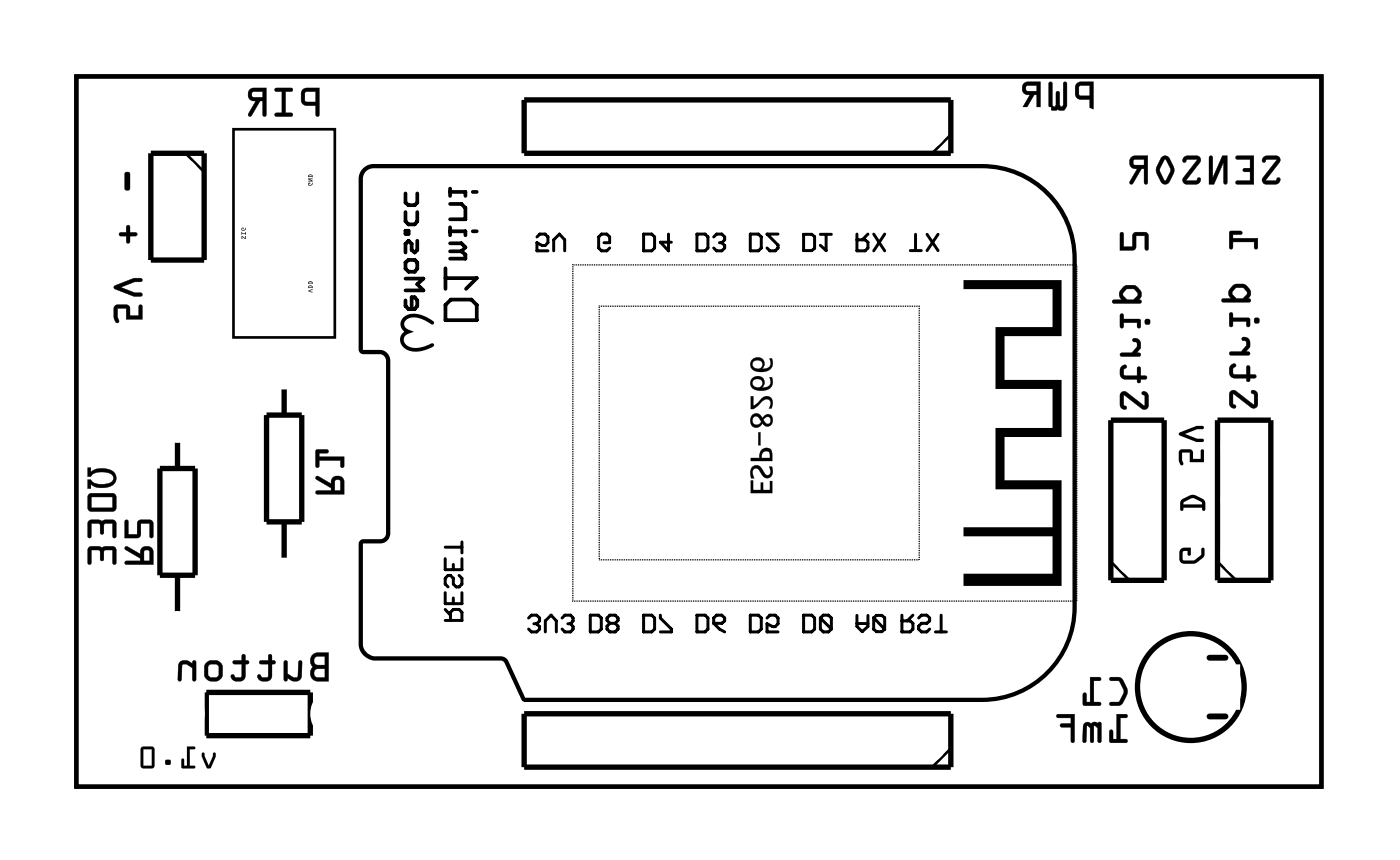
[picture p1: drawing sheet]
<svg xmlns="http://www.w3.org/2000/svg" width="67mm" height="41mm" viewBox="0 0 67 41" stroke-linecap="round" stroke-linejoin="round" font-family="sans-serif">
<path d="M3.6 3.6h59.3v33.8h-59.3z" fill="none" stroke="#000" stroke-width=".2"/>
<g fill="#000">
<path d="M45.9 13.3h4.7v2.7h-2.8v2.1h2.8v2.7h-2.8v2.1h2.8v5h-4.7v-.6h4.2v-1.8h-4.2v-.4h4.2v-1.8h-2.7v-2.9h2.7v-1.9h-2.7v-2.9h2.7v-1.8h-4.2zM4.2 22.3h.1v.2a.9 .9 0 0 1 1.2 .1 .56 .56 0 0 1-.2 .5 .56 .56 0 0 1-.6 .1l-.4-.2v.2h-.1v-.4h.1a.69 .69 0 0 0 1.1 0 .69 .69 0 0 0-1.1-.1h-.1zM56.2 26.1h.5v.3h-.1v-.2l-.3 .1v.3l.1 .1 .5-.1 .3-.2v-.3h.2a.74 .74 0 0 1-1.2 .7v-.5z"/>
<path d="M5.5 14.6l-.1 .5a.15 .15 0 0 0 0 .2 .16 .16 0 0 0 .3-.1l-.1-.5h.4v.5h.8v-.6h-.2v.4h-.4v-.4l-.1-.1zM5.4 13.6l.1 .2 .9 .3h.4l-.1-.2h-.3l-.6-.2 .6-.3h.3v-.2h-.3zM6 10.7v.4h-.3v.1h.3v.3l.1 .1 .1-.1v-.3h.3v-.1h-.3v-.3zM6 8.2l-.1 .8 .2 .1 .1-.1v-.7l-.1-.1z"/>
<path d="M5.5 14.5l-.1 .6 .1 .2a.1 .1 0 0 0 .1 .1 .11 .11 0 0 0 .1-.2l-.1-.5h.4v.5h.8v-.6a.1 .1 0 0 0-.1-.1 .1 .1 0 0 0-.1 .1v.4h-.4v-.4l-.1-.1zM5.5 14.6l.6-.1 .1 .1v.4h.4v-.4l.1-.1 .1 .7h-.8v-.5h-.4l.1 .6h-.2l-.1-.2zM5.4 13.6l.1 .2 .9 .3h.3a.1 .1 0 0 0 .1-.1 .1 .1 0 0 0-.1-.1h-.3l-.6-.2 .6-.3h.3a.1 .1 0 0 0 .1-.1 .1 .1 0 0 0-.1-.1h-.3zM5.5 13.6l.9-.4 .3 .1v.1h-.3l-.7 .3 .7 .2h.3l.1 .1-.4 .1-.9-.3zM6 10.7v.4l-.2-.1a.1 .1 0 0 0-.1 .1 .1 .1 0 0 0 .1 .1h.2v.3l.1 .1 .1-.1v-.3h.2a.1 .1 0 0 0 .1-.1 .1 .1 0 0 0-.1-.1l-.2 .1v-.3zM6 10.7l.2 .1v.3h.3v.1h-.3v.3l-.1 .1-.1-.1v-.3h-.3v-.1h.3zM6 8.2l-.1 .8 .2 .1 .1-.1v-.7l-.1-.1zM6 8.2l.2 .1v.7h-.1h-.2z"/>
<path d="M11.5 11.2v.2v-.1l.2 .1v-.2v.1zM11.5 11v.2h.2v-.2zM11.5 10.8v.2l.2-.1v-.1l-.2 .1 .1-.1z"/>
<path d="M11.5 11.2v.2v-.1l.2 .1v-.2v.1zM11.5 11.2l.2 .1v-.1v.2l-.2-.1v.1zM11.5 11v.2h.2v-.2zM11.5 11h.2v.2h-.2zM11.5 10.8v.2l.2-.1v-.1l-.2 .1 .1-.1zM11.5 10.8h.1l-.1 .1 .2-.1v.1l-.2 .1z"/>
<path d="M14.7 8.7v.1h.2v-.1l-.2 .1 .1-.1zM14.7 8.5l.1 .1h-.1h.2l-.2-.1h.2zM14.7 8.3v.1h.2l-.1-.1zM14.7 8.4h.2z"/>
<path d="M14.7 8.7v.1h.2v-.1l-.2 .1 .1-.1zM14.7 8.7h.1l-.1 .1 .2-.1v.1h-.2zM14.7 8.5l.1 .1h-.1h.2l-.2-.1h.2zM14.7 8.5h.2h-.2l.2 .1h-.2h.1zM14.7 8.3v.1h.2l-.1-.1zM14.7 8.3h.1l.1 .1h-.2zM14.7 8.4h.2zM14.7 8.4h.2z"/>
<path d="M14.7 13.8l.2 .1-.2-.1h.2zM14.7 13.6v.1h.2l-.1-.1zM14.7 13.6l.2 .1zM14.7 13.4v.1h.2l-.1-.1zM14.7 13.4l.2 .1z"/>
<path d="M14.7 13.8l.2 .1-.2-.1h.2zM14.7 13.8h.2h-.2l.2 .1zM14.7 13.6v.1h.2l-.1-.1zM14.7 13.6h.1l.1 .1h-.2zM14.7 13.6l.2 .1zM14.7 13.6l.2 .1zM14.7 13.4v.1h.2l-.1-.1zM14.7 13.4h.1l.1 .1h-.2zM14.7 13.4l.2 .1zM14.7 13.4l.2 .1z"/>
<path d="M14.4 4.3l-.1 .1 .1 .5 .1 .1h.5v.5h.2v-1.3zM14.5 4.4h.5v.5l-.5-.1zM13.1 4.2v.2h.3v1h-.3v.1h.8v-.1h-.3v-1h.3v-.2zM11.9 4.3a.32 .32 0 0 0-.1 .3 .32 .32 0 0 0 .4 .2l-.4 .7h.1l.5-.7h.1v.7h.1l.1-1.3zM12 4.4h.5v.2h-.5z"/>
<path d="M14.4 4.3l-.1 .1 .1 .5 .1 .1h.5v.5a.1 .1 0 0 0 .1 .1 .1 .1 0 0 0 .1-.1v-1.3h-.6zM14.4 4.3l.8-.1v1.3h-.2v-.5h-.5l-.1-.1zM14.5 4.4h.5v.5l-.5-.1zM14.5 4.4v.4l.5 .1v-.5zM13.1 4.2v.2h.3v1h-.2a.1 .1 0 0 0-.1 .1 .1 .1 0 0 0 .1 .1h.7a.1 .1 0 0 0 .1-.1 .1 .1 0 0 0-.1-.1h-.3v-1h.3a.1 .1 0 0 0 .1-.1 .1 .1 0 0 0-.1-.1zM13.1 4.2h.8v.1l-.3 .1v1h.3v.1h-.8v-.1h.3v-1l-.3-.1zM11.9 4.3a.32 .32 0 0 0-.1 .3 .32 .32 0 0 0 .4 .2l-.4 .6a.1 .1 0 0 0 .1 .1 .1 .1 0 0 0 .1 0l.4-.7h.1v.7a.1 .1 0 0 0 .1 .1 .1 .1 0 0 0 .1-.1v-1.3h-.6zM11.9 4.3l.8-.1-.1 1.3h-.1v-.7h-.1l-.4 .7h-.2l.4-.7a.31 .31 0 0 1-.4-.2 .31 .31 0 0 1 .1-.3zM12 4.4h.5v.2h-.4zM12 4.4v.2h.5v-.2z"/>
<path d="M17.4 8.3l-.1 .2v8.1l1 .1 .2 .2 .1 .3v8.2l-.2 .4-1.1 .1v4.8l.1 .2 .1 .2 .3 .1 6.2 .1 .2 .2 .8 1.7h21.8a4.3 4.3 0 0 0 4.3-4.3v-16.6a4.3 4.3 0 0 0-4.3-4.3h-29l-.3 .1zM17.3 8l.5-.2h29a4.5 4.5 0 0 1 4.5 4.5v16.6a4.5 4.5 0 0 1-4.5 4.5h-21.8l-.2-.1-.8-1.8-6.2-.1a.83 .83 0 0 1-.7-.7v-4.8l.2-.2 1-.1 .1-.2v-8.2l-.2-.3h-.9l-.2-.3v-8.1z"/>
<path d="M51.3 4l-.1 .2v.4l.2 .1h.5v.5h.1l.1-1.3zM51.4 4.1h.5v.5l-.5-.1zM50 3.9l-.1 1.1 .2 .2h.6l.1-.2v-1.1h-.1l-.1 .1v1l-.1 .1v-.1v-.6l-.1-.1-.1 .1v.6l-.1 .1-.1-1.1zM48.8 4a.32 .32 0 0 0-.1 .4 .32 .32 0 0 0 .3 .1l-.3 .7h.1l.5-.7h.1v.7h.1l.1-1.3zM48.9 4.1h.5v.2h-.5z"/>
<path d="M51.3 4l-.1 .2v.4l.2 .1h.5v.5a.1 .1 0 0 0 .1 .1 .1 .1 0 0 0 .1-.1v-1.3h-.6zM51.3 4l.8-.1-.1 1.3h-.1v-.5h-.5l-.2-.1zM51.4 4.1h.5v.5l-.5-.1zM51.4 4.1v.4l.5 .1v-.5zM50 3.9l-.1 1.1 .2 .3 .3-.1 .3 .1 .1-.3v-1a.1 .1 0 0 0-.1-.1 .1 .1 0 0 0-.1 .1v1.1l-.1-.1v-.6a.1 .1 0 0 0-.1-.1 .1 .1 0 0 0-.1 .1v.6l-.1 .1-.1-1.1zM50 3.9l.1 .1 .1 1.1 .1-.1v-.6h.2v.6v.1l.1-.1v-1l.1-.1 .1 .1v1l-.1 .2h-.3h-.3l-.2-.2zM48.8 4a.32 .32 0 0 0-.1 .4 .32 .32 0 0 0 .3 .1l-.3 .6a.1 .1 0 0 0 0 .2 .11 .11 0 0 0 .2-.1l.4-.7h.1v.7a.1 .1 0 0 0 .1 .1 .1 .1 0 0 0 .1-.1v-1.3h-.7zM48.8 4l.8-.1-.1 1.3h-.1v-.7h-.2l-.4 .7h-.1l.4-.7a.31 .31 0 0 1-.4-.1 .31 .31 0 0 1 .1-.4zM48.9 4.1h.5v.2h-.5zM48.9 4.1v.2h.5v-.2z"/>
<path d="M53.4 18.7l-.1 .6 .2 .2 .2-.1-.2-.1v-.5l.9 .7 .3-.1v-.5l-.1-.3-.2 .1 .1 .1v.5l-.9-.7zM53.4 17.4l-.1 .4 .2 .2 .7 .1v.1l.1-.1 .3-.1v-.1h-.3v-.4h-.1v.4h-.6l-.1-.3 .2-.2h-.1zM54 16.1v.1l.1 .1 .1 .2-.3 .3h-.5v.1l.9 .1v-.2h-.2l.2-.2a.33 .33 0 0 0 0-.4 .33 .33 0 0 0-.3-.1zM53.4 14.9v.7h.1v-.2h.7v.2h.1v-.4h-.8v-.2zM54.5 15.3a.15 .15 0 0 0 .3 0 .15 .15 0 0 0-.3 0zM53.5 13.7l-.2 .3 .1 .3h-.4v.1h1.3a.09 .09 0 0 0 .1-.1 .1 .1 0 0 0-.2 0l.2-.4-.2-.3h-.5zM53.6 13.8h.4l.2 .3-.2 .2h-.3l-.2-.3zM53.4 11.1l-.1 .8h.8v-.7h.4v.7h.2v-.7l-.1-.1h-.6l-.1 .6h-.4v-.6z"/>
<path d="M53.4 18.7l-.1 .6 .3 .2a.13 .13 0 0 0 0-.1 .13 .13 0 0 0-.1-.1v-.5l.9 .7a.21 .21 0 0 0 .3-.2v-.5l-.2-.2a.13 .13 0 0 0-.1 .2 .13 .13 0 0 0 .1 .1v.4l-.8-.6zM53.4 18.7l.2-.1 .9 .7v-.4l-.1-.2 .2-.1 .1 .2v.5a.2 .2 0 0 1-.3 .1l-.9-.6v.5l.1 .1h-.2l-.1-.1zM53.4 17.4l-.1 .4 .2 .2 .7 .1v.1l.1-.1h.2a.1 .1 0 0 0 .1-.1 .1 .1 0 0 0-.1-.1h-.2v-.4a.1 .1 0 0 0-.1-.1 .1 .1 0 0 0-.1 .1l.1 .4h-.6l-.1-.3 .2-.2-.1-.1zM53.4 17.5l.2-.1-.1 .2v.2l.1 .1h.6v-.4h.1v.4h.3v.1h-.3l-.1 .2v-.2h-.7l-.2-.2zM54 16.1l-.1 .1 .2 .1 .1 .2-.3 .3h-.5a.1 .1 0 0 0-.1 .1 .1 .1 0 0 0 .1 .1h.8a.1 .1 0 0 0 .1-.1 .1 .1 0 0 0-.1-.1h-.1l.2-.2a.33 .33 0 0 0 0-.4 .33 .33 0 0 0-.3-.1zM54 16.1a.33 .33 0 0 1 .3 .5l-.2 .2h.2v.2l-.9-.1v-.1h.5l.3-.3v-.2l-.2-.1zM53.4 14.9l-.1 .6a.1 .1 0 0 0 .1 .1 .1 .1 0 0 0 .1-.1v-.1h.7l-.1 .1a.1 .1 0 0 0 .1 .1 .1 .1 0 0 0 .1-.1v-.3h-.8v-.2zM53.4 15h.1v.2h.8v.4h-.1v-.3h-.7v.3h-.1zM54.5 15.3a.15 .15 0 0 0 .3 0 .15 .15 0 0 0-.3 0zM54.5 15.3a.15 .15 0 0 1 .3 0 .15 .15 0 0 1-.3 0zM53.5 13.7l-.2 .3 .1 .3h-.3a.1 .1 0 0 0-.1 .1 .1 .1 0 0 0 .1 0h1.2a.1 .1 0 0 0 .1-.1 .1 .1 0 0 0-.2 0l.2-.2v-.2l-.2-.3h-.5zM53.5 13.7l.2-.1 .5 .1 .2 .2-.2 .4h.1v.1h-1.3v-.1h.5l-.2-.3zM53.6 13.8h.4l.2 .2v.1l-.2 .2-.3-.1-.2-.2zM53.6 13.8l-.1 .2 .2 .3h.3l.2-.2-.2-.4zM53.4 11.1l-.1 .8h.8v-.7h.4v.6a.1 .1 0 0 0 .1 .1 .1 .1 0 0 0 .1-.1v-.6l-.1-.1h-.6l-.1 .6h-.4v-.6zM53.4 11.1h.1v.6h.4l.1-.6h.6l.1 .1v.7h-.2v-.7h-.4l-.1 .7h-.7z"/>
<path d="M58.6 18.6l-.1 .6 .2 .2 .2-.1-.2-.1v-.5l.9 .7 .3-.1v-.5l-.1-.2-.2 .1 .1 .1v.5l-.9-.7zM58.6 17.4l-.1 .3 .2 .3h.7v.2l.1-.2 .3-.1v-.1h-.3v-.4h-.1v.4h-.6l-.1-.2 .2-.2-.1-.1zM59.2 16.1v.1l.2 .1v.1l-.3 .3h-.5v.2h.9v-.1l-.2-.1 .2-.2a.33 .33 0 0 0 0-.3 .33 .33 0 0 0-.3-.2zM58.6 14.9v.7l.1-.1v-.2h.7v.2h.1v-.4h-.8v-.2zM59.7 15.3a.15 .15 0 0 0 .3 0 .15 .15 0 0 0-.3 0zM58.7 13.6l-.2 .3 .1 .3h-.4v.2h1.3a.09 .09 0 0 0 .1-.1 .11 .11 0 0 0-.2-.1l.2-.3-.2-.3-.5-.1zM58.8 13.7h.4l.2 .3-.2 .2h-.3l-.2-.2zM58.6 11v.9l.1-.1v-.3h1v.3h.2v-.5h-1.2v-.1h.4l.1-.2z"/>
<path d="M58.6 18.6v.7l.2 .1a.13 .13 0 0 0 .1-.1 .13 .13 0 0 0-.2-.1v-.5l.9 .7a.21 .21 0 0 0 .3-.2v-.5l-.2-.1a.13 .13 0 0 0-.1 .1 .13 .13 0 0 0 .1 .1v.5l-.8-.7zM58.6 18.6h.2l.9 .7v-.5l-.1-.1 .2-.1 .1 .1v.5a.2 .2 0 0 1-.3 .2l-.9-.7v.5l.2 .2h-.3v-.2zM58.6 17.4l-.1 .3 .2 .3h.7v.2l.1-.2h.2a.1 .1 0 0 0 .1-.1 .1 .1 0 0 0-.1-.1h-.2v-.3a.1 .1 0 0 0-.1-.1 .1 .1 0 0 0-.1 .1l.1 .3h-.6l-.1-.2 .2-.2-.1-.1zM58.6 17.4l.2-.1 .1 .1-.2 .2v.2h.1h.6v-.4h.1v.4h.3v.1l-.3 .1-.1 .2v-.2h-.7l-.1-.3zM59.2 16.1l-.1 .1h.2l.1 .2-.3 .3h-.5a.1 .1 0 0 0-.1 .1 .1 .1 0 0 0 .1 .1h.8a.1 .1 0 0 0 .1-.1 .1 .1 0 0 0-.1-.1h-.1l.2-.2a.33 .33 0 0 0 0-.3 .33 .33 0 0 0-.3-.2zM59.2 16.1v-.1a.33 .33 0 0 1 .3 .5l-.2 .2 .2 .1v.1h-.9v-.2h.5l.3-.3v-.1l-.2-.1zM58.6 14.9l-.1 .6a.1 .1 0 0 0 .1 .1 .1 .1 0 0 0 .1-.1v-.2h.7l-.1 .2a.1 .1 0 0 0 .1 .1 .1 .1 0 0 0 .1-.1v-.4h-.8v-.2zM58.6 14.9h.1v.2h.8v.4h-.1v-.2h-.7v.2h-.1zM59.7 15.3a.15 .15 0 0 0 .3 0 .15 .15 0 0 0-.3 0zM59.7 15.3a.15 .15 0 0 1 .3 0 .15 .15 0 0 1-.3 0zM58.7 13.6l-.2 .3 .1 .3h-.3a.1 .1 0 0 0-.1 .1 .1 .1 0 0 0 .1 .1h1.2a.1 .1 0 0 0 .1-.1 .11 .11 0 0 0-.2-.1l.2-.1v-.2l-.2-.3-.5-.1zM58.7 13.6l.2-.1 .5 .1 .2 .3-.2 .3h.1v.2h-1.3v-.2h.5l-.2-.3zM58.8 13.7h.4l.2 .2v.1l-.2 .2h-.3l-.2-.2zM58.8 13.7l-.1 .3 .2 .2h.3l.2-.2-.2-.3zM58.6 11l-.1 .8a.1 .1 0 0 0 .1 .1 .1 .1 0 0 0 .1-.1v-.3h1v.3a.1 .1 0 0 0 .1 .1 .1 .1 0 0 0 .1-.1v-.5h-1.2v-.1h.4a.1 .1 0 0 0 .1-.1 .1 .1 0 0 0-.1-.1zM58.6 11h.5v.2h-.4v.1h1.2v.5h-.2v-.3h-1v.3h-.1z"/>
<path d="M60.2 7.5l-.1 .1 .1 .1 .1-.1h.5l-.7 .9v.1l.2 .2h.5l.2-.2-.1-.1-.2 .1h-.4l.6-.9 .1-.2-.2-.1zM58.9 7.4v.2h.6v.4h-.3v.1v.1h.3v.4h-.6l-.1 .1 .9 .1v-1.4zM57.6 7.4v1.4h.2l.5-1.1v1l.1 .1v-1.4h-.2l-.4 1.1v-1zM56.4 7.5l-.1 .1 .1 .1 .2-.1h.4l-.6 .9-.1 .1 .2 .2h.5l.2-.2-.1-.1-.1 .1h-.5l.6-.9 .1-.2-.2-.1zM55.3 7.5l-.2 .6 .2 .5a.23 .23 0 0 0 .4 0l.2-.6-.2-.5-.2-.1zM55.5 7.6l.2 .5-.2 .5-.3-.5zM53.9 7.5a.32 .32 0 0 0-.1 .4 .32 .32 0 0 0 .4 .1l-.4 .7 .1 .1 .5-.8h.1v.7l.1 .1 .1-1.4zM54 7.6h.5v.3l-.5-.1z"/>
<path d="M60.2 7.5l-.1 .1a.13 .13 0 0 0 .1 .1 .13 .13 0 0 0 .1-.1h.5l-.7 .8a.21 .21 0 0 0 0 .3 .21 .21 0 0 0 .2 .1h.5l.2-.3a.13 .13 0 0 0-.2 0 .13 .13 0 0 0-.1 .1h-.4l.6-.9a.21 .21 0 0 0-.1-.3zM60.2 7.5l.6-.1a.2 .2 0 0 1 .1 .3l-.6 .9h.4l.2-.1v.2h-.7l-.1-.2 .7-.9h-.5l-.1 .1zM58.9 7.4v.2h.6v.4h-.2a.1 .1 0 0 0-.1 .1 .1 .1 0 0 0 .1 .1h.2v.4h-.6a.1 .1 0 0 0-.1 .1 .1 .1 0 0 0 .1 .1h.8v-1.4zM58.9 7.4h.8v1.4l-.8-.1v-.1h.6v-.4h-.3v-.1v-.1h.3v-.4h-.6zM57.6 7.4v1.4h.2l.5-1.1v1a.1 .1 0 0 0 .1 .1 .1 .1 0 0 0 .1-.1v-1.3h-.3l-.4 1.1v-1zM57.6 7.4l.1 .1 .1 1 .4-1.1h.2v1.4l-.1-.1v-1l-.5 1.1h-.2zM56.4 7.5l-.1 .1a.13 .13 0 0 0 .2 .1 .13 .13 0 0 0 .1-.1h.4l-.6 .8a.21 .21 0 0 0-.1 .3 .21 .21 0 0 0 .2 .1h.5l.2-.3a.13 .13 0 0 0-.1 0 .13 .13 0 0 0-.1 .1h-.5l.7-.9a.21 .21 0 0 0-.2-.3zM56.4 7.5l.6-.1a.2 .2 0 0 1 .1 .3l-.6 .9h.5l.1-.1v.2h-.7l-.1-.2 .7-.9h-.4l-.2 .1zM55.3 7.5l-.3 .6 .3 .6a.24 .24 0 0 0 .4 0l.2-.5v-.2l-.2-.5-.2-.1zM55.3 7.5a.23 .23 0 0 1 .4 0l.2 .6-.2 .5a.24 .24 0 0 1-.4 0l-.2-.5zM55.5 7.6l.2 .5-.2 .5-.3-.5zM55.5 7.6l-.3 .5 .3 .5 .3-.5-.3-.5zM53.9 7.5a.32 .32 0 0 0-.1 .4 .32 .32 0 0 0 .4 .1l-.4 .6a.1 .1 0 0 0 0 .2 .11 .11 0 0 0 .2-.1l.4-.7h.1v.7a.1 .1 0 0 0 .1 .1 .1 .1 0 0 0 .1-.1v-1.3h-.6zM53.9 7.5l.8-.1-.1 1.4-.1-.1v-.7h-.1l-.4 .7h-.2l.4-.7a.31 .31 0 0 1-.4-.1 .31 .31 0 0 1 .1-.4zM54 7.6h.5v.3l-.5-.1zM54 7.6v.3h.5v-.3z"/>
<path d="M3.6 3.6v33.8h59.3v-33.8zM3.6 3.6h59.3v33.8h-59.3z"/>
<path d="M4.2 22.2v.5h.1a.67 .67 0 0 1 1.1 .1 .67 .67 0 0 1-1.1 0h-.1v.5h.1v-.3a.9 .9 0 0 0 1.2 0 .57 .57 0 0 0-.2-.6 .57 .57 0 0 0-.6-.1l-.4 .2v-.3zM4.2 22.3h.1v.2a.86 .86 0 0 1 1.2 .1 .56 .56 0 0 1-.2 .5 .56 .56 0 0 1-.6 .1l-.4-.2v.2h-.1v-.4h.1a.7 .7 0 0 0 1.1 0 .7 .7 0 0 0-1.1-.1h-.1z"/>
<path d="M4.2 26v.9l.2-.1v-.6h.3l.1 .4 .1 .1v-.1l.1-.4h.4v.6h.1v-.6l-.1-.2zM4.2 24.8v.8l.2-.1v-.6h.3l.1 .5h.1l.1-.5h.4v.6h.1v-.6l-.1-.2zM4.2 23.5v.7l.1 .1h1.1l.1-.1v-.6l-.1-.1zM4.4 23.6h1v.6h-1z"/>
<path d="M4.2 26v.8a.1 .1 0 0 0 .1 .1 .1 .1 0 0 0 .1-.1v-.6h.3l.1 .4a.1 .1 0 0 0 .1 .1 .1 .1 0 0 0 .1-.1v-.4h.4v.6a.1 .1 0 0 0 0 .1 .1 .1 0 0 0 .1-.1v-.6l-.1-.2zM4.2 26.1l1.2-.1 .1 .2v.6h-.1v-.6h-.4l-.1 .4v.1l-.1-.1-.1-.4h-.4v.6l-.1 .1zM4.2 24.8v.7a.1 .1 0 0 0 .1 .1 .1 .1 0 0 0 .1-.1v-.6h.3l.1 .4a.1 .1 0 0 0 .1 .1 .1 .1 0 0 0 .1-.1v-.4h.4v.6a.1 .1 0 0 0 0 .1 .1 .1 0 0 0 .1-.1v-.6l-.1-.2zM4.2 24.8h1.2l.1 .1v.6h-.1v-.6h-.4l-.1 .5h-.1l-.1-.5h-.4v.6l-.1 .1zM4.2 23.5v.7l.1 .1h1.1l.1-.1v-.6l-.1-.1zM4.2 23.5h1.2l.1 .1v.6l-.1 .1h-1.1l-.1-.1zM4.4 23.6h1v.6h-1zM4.3 23.6v.6h1.1v-.6z"/>
<path d="M6 26v.2l.7 .4v.1h-.7l-.1 .1 .1 .1h1.3v-.6a.31 .31 0 0 0-.4-.3 .31 .31 0 0 0-.2 .4zM6.9 26.2h.2v.5h-.2zM6 24.8l-.1 .8h.8v-.7h.4v.6h.2v-.6l-.1-.2-.6 .1-.1 .6h-.4v-.6z"/>
<path d="M6 26v.2l.7 .4v.1h-.7a.1 .1 0 0 0-.1 .1 .1 .1 0 0 0 .1 .1h1.3v-.6a.32 .32 0 0 0-.4-.3 .32 .32 0 0 0-.2 .4l-.6-.4zM6 26h.1l.6 .4a.31 .31 0 0 1 .2-.4 .31 .31 0 0 1 .4 .3v.6h-1.3v-.1v-.1h.7v-.1l-.7-.4zM6.9 26.2h.2v.5h-.2zM6.9 26.2l-.1 .5h.3v-.5zM6 24.8l-.1 .8h.8v-.7h.4v.6a.1 .1 0 0 0 .1 .1 .1 .1 0 0 0 .1-.1v-.6l-.1-.2-.6 .1-.1 .6h-.4v-.6zM6 24.8h.1v.6h.4l.1-.6h.6l.1 .1v.6h-.2v-.6h-.4l-.1 .6-.7 .1z"/>
<path d="M9.6 35.8v.2l.2 .5 .2 .1 .3-.8h-.2l-.2 .6-.2-.6zM9.6 35.8h.1l.2 .6 .2-.6h.2l-.3 .8-.2-.1-.2-.5zM8.9 35.5v.9h-.1v-.3h-.1l-.1 .4 .7 .1v-.2h-.3v-.7h.3v-.1zM8.9 35.5l.4 .1v.1h-.3v.7h.3v.2l-.7-.1 .1-.4h.1v.3h.1zM7.9 36.2v.2h.2v-.2zM7.9 36.2h.2v.2h-.2zM6.7 35.6v.9l.1 .1h.5l.1-.2v-.8l-.2-.1zM6.7 35.6l.5-.1 .2 .1v.8l-.1 .2h-.5l-.1-.1zM6.8 35.7h.4v.7h-.4zM6.8 35.7v.7h.4v-.7z"/>
<path d="M9.6 35.8v.2l.2 .5 .2 .1 .3-.8h-.2l-.2 .6-.2-.6zM8.9 35.5v.9h-.1v-.3h-.1l-.1 .4 .7 .1v-.2h-.3v-.7h.3v-.1zM7.9 36.2v.2h.2v-.2zM6.7 35.6v.9l.1 .1h.5l.1-.2v-.8l-.2-.1zM6.8 35.7h.4v.7h-.4z"/>
<path d="M15.1 22.7v.1l.7 .4v.1l-.7 .1-.1 .1h.1h1.3v-.6a.31 .31 0 0 0-.4-.2 .31 .31 0 0 0-.2 .3zM16 22.9h.2v.4h-.3zM15.1 21.4v.9l.1-.1v-.3h1v.3h.2v-.5h-1.2v-.1h.4v-.2z"/>
<path d="M15 22.7l.1 .1 .7 .4v.1h-.7a.1 .1 0 0 0-.1 .1 .1 .1 0 0 0 .1 .1h1.3v-.6a.32 .32 0 0 0-.4-.3 .32 .32 0 0 0-.2 .4l-.6-.3zM15.1 22.7h.1l.6 .3a.31 .31 0 0 1 .2-.3 .31 .31 0 0 1 .4 .2v.6h-1.3h-.1l.1-.1h.7v-.2l-.7-.4zM16 22.9h.2v.4h-.3zM16 22.8l-.1 .6h.3v-.5zM15 21.4v.8a.1 .1 0 0 0 .1 .1 .1 .1 0 0 0 .1-.1v-.3h1v.3a.1 .1 0 0 0 .1 .1 .1 .1 0 0 0 .1-.1v-.5h-1.2v-.1h.4a.1 .1 0 0 0 .1-.1 .1 .1 0 0 0-.1-.1zM15.1 21.4h.5v.2h-.4v.1h1.2v.5h-.2v-.3h-1v.3h-.1z"/>
<path d="M14.9 31.2l-.1 .3 .1 .2-.1 .4a.36 .36 0 0 0 .3 .3h.5v-1.3h-.5zM15 31.9l.5-.1v.4h-.5zM15 31.3l.5-.1v.4h-.5zM13.5 31.5v.9h.2v-.1a.38 .38 0 0 0 .4 .1 .38 .38 0 0 0 .3-.2v-.7h-.2v.7h-.1l-.4-.1v-.6zM12.4 31.5v.1h.4v.6h-.3l-.1-.1h-.1a.35 .35 0 0 0 .3 .4 .35 .35 0 0 0 .4-.3v-.6l.1-.1-.1-.1-.1-.2h-.1v.2zM11.1 31.5v.1h.4v.6h-.2l-.2-.1h-.1a.35 .35 0 0 0 .3 .4 .35 .35 0 0 0 .4-.3v-.6l.2-.1-.2-.1v-.2h-.2v.2zM9.6 31.9a.5 .5 0 0 0 1 0 .5 .5 0 0 0-1 0zM10 31.6h.3l.1 .1v.4l-.1 .1h-.3l-.1-.1zM8.6 31.5l-.1 .2v.7h.1l.1-.7 .1-.1 .4 .2v.6h.1v-.9h-.1v.1l-.3-.2z"/>
<path d="M14.9 31.2l-.1 .3 .1 .2-.1 .4a.37 .37 0 0 0 .3 .3h.6v-1.4h-.6zM14.9 31.2l.2-.1h.5v1.3h-.5a.39 .39 0 0 1-.3-.3 .39 .39 0 0 1 .1-.4l-.1-.2zM15 31.9l.5-.1v.4h-.5zM15 31.9v.3h.5v-.4zM15 31.3l.5-.1v.4h-.5zM15 31.3v.3l.5 .1v-.5zM13.5 31.4v.9a.1 .1 0 0 0 .1 .1 .1 .1 0 0 0 .1-.1 .39 .39 0 0 0 .7-.1v-.7a.09 .09 0 0 0-.1-.1 .09 .09 0 0 0-.1 .1v.7h-.2l-.3-.1v-.6zM13.6 31.5h.1v.6l.4 .1h.1v-.7h.2v.7a.32 .32 0 0 1-.5 .2l-.2-.1-.1 .1h-.1zM12.4 31.4v.2h.4v.6h-.3l-.1-.1h-.1a.21 .21 0 0 0 0 .3 .21 .21 0 0 0 .2 0h.3l.1-.1 .1-.7 .1-.1-.1-.1v-.2a.1 .1 0 0 0-.1-.1 .1 .1 0 0 0-.1 .1v.2zM12.4 31.5l.4-.1v-.2h.1v.2l.2 .1-.2 .1v.6a.37 .37 0 0 1-.3 .2 .37 .37 0 0 1-.3-.2v-.1l.2 .1h.2h.1v-.6h-.4zM11.1 31.4v.2h.4v.6h-.2l-.2-.1h-.1a.21 .21 0 0 0 0 .3 .21 .21 0 0 0 .3 0h.2l.2-.1v-.7l.2-.1-.2-.1v-.2a.1 .1 0 0 0-.1-.1 .1 .1 0 0 0-.1 .1v.2zM11.1 31.5l.4-.1v-.2h.2v.2l.2 .1-.2 .1v.6a.37 .37 0 0 1-.3 .2 .37 .37 0 0 1-.4-.2l.1-.1 .2 .1h.2v-.6h-.4zM9.6 31.9a.51 .51 0 0 0 1 0 .51 .51 0 0 0-1 0zM9.7 31.9a.49 .49 0 0 1 .9 0 .49 .49 0 0 1-.9 0zM10 31.7l.3-.1 .1 .1v.4l-.1 .1h-.4zM10 31.6l-.1 .5 .1 .1h.3l.1-.1v-.4l-.1-.1zM8.6 31.5l-.1 .8a.09 .09 0 0 0 .1 .1 .09 .09 0 0 0 0-.1l.1-.6 .2-.1 .3 .2v.5a.1 .1 0 0 0 0 .1 .1 .1 0 0 0 .1-.1v-.8a.1 .1 0 0 0-.1-.1 .1 .1 0 0 0 0 .2l-.3-.2zM8.6 31.5l.3-.1 .3 .2v-.1h.1v.9h-.1v-.6l-.3-.2h-.2l-.1 .8h-.1v-.7z"/>
<path d="M35.8 22.9v.6h1v-.6h-.1v.4h-.4v-.3h-.1v.3h-.3v-.4zM35.8 22.2l-.1 .4 .1 .2h.1l-.1-.3a.2 .2 0 0 1 .3-.2 .2 .2 0 0 1 .1 .2 .32 .32 0 0 0 .5 .2 .32 .32 0 0 0 .1-.5h-.2l.1 .4h-.2a.46 .46 0 0 0-.7-.4zM35.8 21.8v.1h1a.53 .53 0 0 0-.2-.6 .37 .37 0 0 0-.4 .5zM36.3 21.5h.3l.1 .3h-.4zM36.1 20.6v.6h.1v-.6zM35.8 19.8l-.1 .2a.29 .29 0 0 0 .3 .4l.3-.3a.27 .27 0 0 0 .4 .1 .27 .27 0 0 0 .1-.3 .27 .27 0 0 0-.4-.1l-.1 .1-.3-.2zM36.5 19.9l.1-.1a.16 .16 0 0 1 .1 .3 .16 .16 0 0 1-.3 0v-.1zM35.9 19.9a.21 .21 0 0 1 .3 0 .21 .21 0 0 1-.1 .3 .21 .21 0 0 1-.2-.1 .21 .21 0 0 1 0-.2zM35.8 18.9v.6h.1l.6-.5 .2 .1-.1 .3a.29 .29 0 0 0 .1-.5h-.3l-.5 .4v-.4zM35.8 18a.34 .34 0 0 0 0 .3 .34 .34 0 0 0 .2 .3 .51 .51 0 0 0 .6-.1 .51 .51 0 0 0 .2-.6h-.2a.31 .31 0 0 1-.1 .5h-.2a.32 .32 0 0 0 0-.4 .32 .32 0 0 0-.5 0zM35.9 18.3a.22 .22 0 0 1 .4 0 .22 .22 0 0 1-.4 0zM35.8 17.1a.34 .34 0 0 0 0 .4 .34 .34 0 0 0 .2 .2 .51 .51 0 0 0 .6-.1 .51 .51 0 0 0 .2-.5h-.2a.31 .31 0 0 1-.1 .4l-.2 .1a.32 .32 0 0 0 0-.5 .32 .32 0 0 0-.5 0zM35.9 17.4a.22 .22 0 0 1 .4 0 .22 .22 0 0 1-.4 0z"/>
<path d="M35.8 22.9v.6h1v-.6h-.1v.4h-.4v-.3h-.1v.3h-.3v-.4zM35.8 22.9h.1v.4h.3v-.3h.1v.3h.4v-.4h.1v.6h-1zM35.8 22.2l-.1 .3 .1 .3h.1l-.1-.3a.17 .17 0 0 1 .2-.2 .17 .17 0 0 1 .2 .2 .3 .3 0 0 0 .4 .2 .3 .3 0 0 0 .2-.4v-.1h-.2l.1 .2-.1 .2-.2-.2a.34 .34 0 0 0-.6-.2zM35.8 22.2h.3l.2 .2a.2 .2 0 0 0 .2 .2 .2 .2 0 0 0 .2-.1l-.1-.3h.2a.32 .32 0 0 1-.1 .5 .32 .32 0 0 1-.5-.3 .18 .18 0 0 0-.2-.1 .18 .18 0 0 0-.2 .2l.1 .3h-.1zM35.8 21.8v.1h1a.54 .54 0 0 0-.2-.6 .37 .37 0 0 0-.3 .1 .37 .37 0 0 0-.1 .4zM35.8 21.8h.4a.33 .33 0 0 1 .1-.4 .33 .33 0 0 1 .5 .1v.4h-1zM36.3 21.5h.3l.1 .3h-.4zM36.3 21.5v.3h.4a.22 .22 0 0 0-.1-.3 .22 .22 0 0 0-.3 0zM36.1 20.6v.6h.1v-.6zM36.1 20.6h.1v.6h-.1zM35.8 19.8l-.1 .2a.3 .3 0 0 0 .3 .4l.3-.3a.27 .27 0 0 0 .4 .1 .27 .27 0 0 0 .1-.3 .27 .27 0 0 0-.4-.1l-.1 .1-.3-.2zM35.8 19.8l.2-.1 .3 .2 .1-.1a.26 .26 0 0 1 .4 .1 .26 .26 0 0 1-.1 .3 .26 .26 0 0 1-.4-.1l-.3 .2a.34 .34 0 0 1-.2-.5zM36.4 20l.2-.2a.16 .16 0 0 1 .1 .3 .15 .15 0 0 1-.3 0zM36.3 20a.2 .2 0 0 0 .4 0 .2 .2 0 0 0-.4 0zM35.8 20a.25 .25 0 0 1 .5 0 .25 .25 0 0 1-.5 0zM35.9 19.9a.22 .22 0 0 0 0 .3 .22 .22 0 0 0 .3-.1 .22 .22 0 0 0-.2-.3zM35.8 18.8v.7h.1l.6-.5 .2 .1-.1 .3a.31 .31 0 0 0 .2-.3 .31 .31 0 0 0-.3-.3l-.1 .1-.5 .4v-.5zM35.8 18.9h.1v.4l.2-.2a.34 .34 0 0 1 .5-.2 .34 .34 0 0 1 .1 .5h-.1l.1-.3-.2-.1-.6 .5h-.1zM35.8 18a.34 .34 0 0 0-.1 .3 .34 .34 0 0 0 .3 .3 .52 .52 0 0 0 .6-.1 .52 .52 0 0 0 .2-.6l-.2 .1a.3 .3 0 0 1-.1 .4h-.2a.33 .33 0 0 0 0-.4 .33 .33 0 0 0-.5 0zM35.8 18a.31 .31 0 0 1 .5 0 .31 .31 0 0 1 0 .5l.2-.1a.31 .31 0 0 0 .1-.5h.2v.2a.54 .54 0 0 1-.5 .5 .54 .54 0 0 1-.6-.4zM35.9 18.3a.21 .21 0 0 1 .4 0 .21 .21 0 0 1-.4 0zM35.8 18.3a.25 .25 0 0 0 .5 0 .25 .25 0 0 0-.5 0zM35.8 17.1a.34 .34 0 0 0-.1 .4 .34 .34 0 0 0 .3 .2 .52 .52 0 0 0 .6-.1 .52 .52 0 0 0 .2-.5h-.2a.3 .3 0 0 1-.1 .4l-.2 .1a.33 .33 0 0 0 0-.5 .33 .33 0 0 0-.5 0zM35.8 17.1a.31 .31 0 0 1 .5 0 .31 .31 0 0 1 0 .5l.2-.1a.31 .31 0 0 0 .1-.4h.2v.1a.54 .54 0 0 1-.5 .5 .54 .54 0 0 1-.6-.4zM35.9 17.4a.21 .21 0 0 1 .4 0 .21 .21 0 0 1-.4 0zM35.8 17.4a.25 .25 0 0 0 .5 0 .25 .25 0 0 0-.5 0z"/>
<path d="M52.9 32.2v.2h.4l.2 .5-.2 .5h-.4l-.1 .1 .1 .1a.6 .6 0 0 0 .8-.6v-.3l-.3-.4-.2-.1zM51.9 32.2v1.2h-.2v-.4h-.1v.5l.8 .1v-.2h-.3v-1h.3v-.1z"/>
<path d="M53.2 34v1.2h-.2v-.4l-.1-.1-.1 .6h.8v-.1h-.2v-1h.2l.1-.2zM51.6 34.4v.9h.1l.1-.8 .1 .1v.7h.2v-.8l.2 .1v.7h.1v-.9zM50.3 34l.1 .2h.6v.2h-.4l-.1 .1 .1 .1h.4v.7h.1l.1-1.3z"/>
<path d="M52.9 32.2v.2h.4l.2 .5-.2 .5h-.4a.1 .1 0 0 0-.1 .1 .1 .1 0 0 0 .1 .1l.5-.1 .3-.6-.3-.6zM52.9 32.3h.5l.3 .4a.83 .83 0 0 1-.4 .9h-.4l-.1-.1 .1-.1h.4l.2-.4v-.2l-.2-.4h-.4zM51.9 32.2v1.2h-.2l.1-.4a.1 .1 0 0 0-.1 0 .1 .1 0 0 0-.1 0v.6h.8a.1 .1 0 0 0 0-.1 .1 .1 0 0 0 0-.1h-.3v-1h.3a.1 .1 0 0 0 0-.1 .1 .1 0 0 0 0-.1zM51.9 32.2l.5 .1v.1h-.3v1h.3v.2l-.8-.1v-.5h.1v.4h.2z"/>
<path d="M53.2 34v1.2h-.2v-.4a.1 .1 0 0 0-.1-.1 .1 .1 0 0 0-.1 .1l.1 .5 .7 .1a.1 .1 0 0 0 .1-.1 .1 .1 0 0 0-.1-.1h-.2v-1h.2a.1 .1 0 0 0 .1-.1 .1 .1 0 0 0-.1-.1zM53.2 34h.5l-.1 .1-.3 .1v1h.3v.1h-.8l.1-.6 .1 .1v.4h.2zM51.6 34.4l-.1 .9a.1 .1 0 0 0 .1 .1 .1 .1 0 0 0 .1-.1l.1-.8 .1 .1v.7a.1 .1 0 0 0 .1 .1 .1 .1 0 0 0 .1-.1v-.8l.2 .1v.7a.1 .1 0 0 0 .1 .1 .1 .1 0 0 0 .1-.1l-.1-.9zM51.7 34.4h.7v.9h-.1v-.7l-.2-.1v.8h-.2v-.7l-.1-.1-.1 .8h-.1zM50.3 34l.1 .2h.6v.2h-.4a.1 .1 0 0 0-.1 .1 .1 .1 0 0 0 .1 .1h.4v.7a.1 .1 0 0 0 .1 .1 .1 .1 0 0 0 .1-.1v-1.3zM50.3 34h.9l-.1 1.3h-.1v-.7h-.4l-.1-.1 .1-.1h.4v-.2l-.6-.1z"/>
<path d="M56.2 21.4l-.1 .5a.13 .13 0 0 0 .1 .2 .13 .13 0 0 0 .2-.1l-.1-.5h.4v.5h.6v-.6h-.1v.4h-.4v-.3l-.1-.1zM56.2 20.6v.1l.8 .3h.3v-.1h-.3l-.6-.3 .6-.2h.3v-.1h-.3z"/>
<path d="M56.2 21.4l-.1 .5a.13 .13 0 0 0 .1 .2 .13 .13 0 0 0 .2-.1l-.1-.5h.4v.5h.6v-.6h-.1v.4h-.4v-.3l-.1-.1zM56.2 21.4h.5l.1 .1v.3h.4v-.4h.1v.6h-.6v-.5h-.4l.1 .6h-.2l-.1-.2zM56.2 20.6v.1l.8 .3h.3v-.1h-.3l-.6-.3 .6-.2h.3v-.1h-.3zM56.2 20.6l.8-.3h.3v.1h-.3l-.6 .2 .6 .3h.3v.1h-.3l-.8-.3z"/>
<path d="M56.3 23.8l-.1 .4 .1 .1 .1-.1h.8l.2 .1v-.5a.7 .7 0 0 0-1.1-.1zM56.4 23.9l.4-.2 .4 .2v.1h-.8z"/>
<path d="M56.3 23.8l-.1 .1 .1 .4 .1-.1h.9v.1h.1v-.5l-.4-.2h-.3zM56.3 23.8l.4-.2h.3l.4 .2v.5h-.1l-.1-.1h-.8l-.1 .1-.1-.4zM56.4 23.9l.4-.2 .4 .2 .1 .1h-.9zM56.4 23.9v.1h.8v-.1l-.4-.2z"/>
<path d="M56.2 26.1v.6l.2 .1a.82 .82 0 0 0 .9-.2l.1-.2-.1-.3h-.1v.3l-.4 .3h-.4l-.1-.1 .1-.4h.2v.2h.1v-.3zM56.2 26.1h.5v.3h-.1v-.2l-.3 .1 .1 .4 .5-.1 .3-.2 .1-.3h.1l-.1 .4-.4 .3h-.6l-.1-.2z"/>
</g>
<g fill="none" stroke="#000" stroke-width=".25">
<path d="M7.2 7.3h2.5v5.1h-2.5zM12.7 19.8h1.7v5h-1.7zM13.5 18.4v1.4M25 4.8h20.3v2.5h-20.3zM52.9 20h2.5v7.6h-2.5zM58 20h2.5v7.6h-2.5zM7.6 22.3h1.7v5.1h-1.7zM8.5 20.9v1.4M8.5 27.4v1.8M9.8 32.9h5v2.1h-5zM13.5 24.8v1.9M25 34h20.3v2.5h-20.3z"/>
<circle cx="56.7" cy="32.7" r="2.54"/>
</g>
<path d="M8.8 7.3l.9 .9M11.1 6.2h4.8v9.9h-4.8zM45.3 6.4l-.9 .9M45.3 35.6l-.9 .9M52.9 26.7l.9 .9M58 26.7l.9 .9" fill="none" stroke="#000" stroke-width=".13"/>
<path d="M27.3 12.6h24v16h-24zM28.5 14.6h15.3v12h-15.3z" fill="none" stroke="#000" stroke-width=".07"/>
<g fill="none" stroke="#000" stroke-width=".14">
<path d="M25.6 11.3l.1-.2h.3l.1 .2v.2l-.1 .2-.4-.2v.4h.5M26.9 11.9v-.5l-.3-.3-.2 .3v.5M28.8 11.5h.2v-.2l-.1-.2h-.3l-.1 .2v.5l.1 .1h.3l.1-.1M30.7 11.1h.3l.2 .2v.5l-.2 .1h-.3zM31.8 11.1v.8l-.4-.4h.6M33.2 11.1h.4l.1 .2v.5l-.1 .1h-.4zM34 11.3l.1-.2h.3l.1 .2v.1l-.1 .1M34.3 11.5h.1M34.4 11.5l.1 .2-.1 .2h-.3l-.1-.1M35.7 11.1h.4l.2 .2v.5l-.2 .1h-.4zM37.1 11.1h-.6l.6 .6v.1l-.2 .1h-.2l-.2-.1M38.3 11.2h.4l.1 .1v.5l-.1 .1h-.4z"/>
<path d="M39.1 11.2h.5M39.3 11.2v.7l-.2-.2M40.8 11.1v.8h.4l.1-.1v-.3l-.1-.1h-.4M41.3 11.1l-.2 .3M41.6 11.1l.5 .8M42.1 11.1l-.5 .8M43.4 11.9h.5M43.6 11.2v.7M44.2 11.2l.5 .7M44.7 11.2l-.6 .7M21.2 29l.3 .3M21.2 29.5h.8v-.4l-.1-.1h-.3l-.1 .1v.4"/>
<path d="M21.2 26.6v.5h.8v-.5M21.2 26h.8M21.6 26.9v.2M21.6 28.5v.2M21.9 27.4l.1 .1v.3l-.1 .1h-.2l-.1-.1v-.3l-.1-.1-.3 .1v.3l.1 .1M22 25.8v.5M22 28.2v.5h-.8v-.5M25.2 29.4l.1-.1h.3l.1 .1v.1l-.1 .2M25.4 29.7h.2M25.6 29.7l.1 .1-.1 .3h-.3l-.1-.2M26 30.1v-.6l.2-.2 .3 .2v.6M26.8 29.4l.1-.1h.3l.1 .1-.1 .3"/>
<path d="M27 29.7h.2M27.2 29.7l.1 .1-.1 .3h-.3l-.1-.2M28.1 29.3h.4l.1 .1v.5l-.1 .2h-.4zM29 29.7h.3M29.3 29.7l.1 .1v.1l-.1 .2h-.3l-.1-.2v-.1l.1-.1M29.3 29.7l.1-.3-.1-.1h-.3l-.1 .1 .1 .3M30.7 29.3h.3l.2 .1v.5l-.2 .2h-.3zM31.4 29.3l.1 .1 .5 .5v.2h-.6M33.2 29.3h.4l.1 .1v.5l-.1 .2h-.4zM34 29.4l.1-.1h.3l.1 .1v.1l-.1 .2h-.4zM34 29.7l.5 .4M35.7 29.3h.4l.2 .1v.5l-.2 .2h-.4z"/>
<path d="M36.5 29.4l.2-.1h.2l.2 .1v.3l-.2 .1-.4-.1v.4h.6M38.3 29.3h.4l.1 .1v.5l-.1 .2h-.4zM39.1 29.4l.1-.1h.3l.1 .1v.5M39.1 29.4v.5l.1 .2h.3l.1-.2M39.1 29.4l.5 .5M40.8 29.7h.5M40.8 29.3v.5l.3 .3 .2-.3v-.5M41.6 29.4v.5l.1 .2h.3l.1-.2M41.6 29.4l.1-.1h.3l.1 .1v.5M41.6 29.4l.5 .5M43 29.3v.8h.3l.2-.2v-.2l-.2-.2h-.3M43.5 29.3l-.3 .2"/>
<path d="M43.8 29.4l.1-.1h.2l.2 .1v.1l-.2 .2h-.2l-.1 .1v.1l.1 .2h.2l.2-.2M44.5 30.1h.6M44.8 29.3v.8"/>
</g>
<g fill="none" stroke="#000" stroke-width=".18">
<path d="M19.3 9.2v.4l.2 .2h.3M19.3 11h.2v.1h-.2zM19.3 12.5l.2-.1h.3l.1 .1v.3l-.1 .1h-.3l-.2-.1zM19.3 14.3v.3l.2 .1h.3l.1-.1v-.3l-.1-.2h-.2v.6M19.3 13.3h.9l-.3 .2 .3 .3h-.9M19.9 10.1v.4l-.1 .2h-.3l-.2-.2v-.4M19.9 11.5v.4l-.1 .1-.2-.1v-.3l-.1-.1-.2 .1v.4M19.9 9.2v.4l-.1 .2M20.6 15.4l-.6-.3-.4-.1-.3 .1-.1 .3v.2l.3 .2-.3 .2-.1 .2 .2 .2 .2 .2h.5l.6-.2M21.2 13.2h1.5l-.5 .5M21.2 14.5l.3-.2h.9l.3 .2v.7h-1.5zM21.2 12.8v.9"/>
<path d="M21.4 9.1h.8v.2M21.4 9.7h.6l.2 .2v.5h-.8M21.4 11h.8v.2M21.4 12h.6M21.4 11.6h.6l.2 .2-.2 .2M21.4 9v.3M21.4 10.8v.4M22 12l.2 .1v.2h-.8M22.5 11h.2M22.5 9.1h.2"/>
</g>
<path d="M57.6 31.3h.8M57.6 34.1h.8" fill="none" stroke="#000" stroke-width=".28"/>
<circle cx="44" cy="6" r=".74" fill="#fff"/>
<circle cx="44" cy="6" r=".74" fill="none" stroke="#fff" stroke-width=".76" stroke-linecap="butt"/>
<circle cx="41.5" cy="6" r=".74" fill="#fff"/>
<circle cx="41.5" cy="6" r=".74" fill="none" stroke="#fff" stroke-width=".76" stroke-linecap="butt"/>
<circle cx="38.9" cy="6" r=".74" fill="#fff"/>
<circle cx="38.9" cy="6" r=".74" fill="none" stroke="#fff" stroke-width=".76" stroke-linecap="butt"/>
<circle cx="36.4" cy="6" r=".74" fill="#fff"/>
<circle cx="36.4" cy="6" r=".74" fill="none" stroke="#fff" stroke-width=".76" stroke-linecap="butt"/>
<circle cx="33.9" cy="6" r=".74" fill="#fff"/>
<circle cx="33.9" cy="6" r=".74" fill="none" stroke="#fff" stroke-width=".76" stroke-linecap="butt"/>
<circle cx="31.3" cy="6" r=".74" fill="#fff"/>
<circle cx="31.3" cy="6" r=".74" fill="none" stroke="#fff" stroke-width=".76" stroke-linecap="butt"/>
<circle cx="28.8" cy="6" r=".74" fill="#fff"/>
<circle cx="28.8" cy="6" r=".74" fill="none" stroke="#fff" stroke-width=".76" stroke-linecap="butt"/>
<circle cx="26.2" cy="6" r=".74" fill="#fff"/>
<circle cx="26.2" cy="6" r=".74" fill="none" stroke="#fff" stroke-width=".76" stroke-linecap="butt"/>
<circle cx="44" cy="35.2" r=".74" fill="#fff"/>
<circle cx="44" cy="35.2" r=".74" fill="none" stroke="#fff" stroke-width=".76" stroke-linecap="butt"/>
<circle cx="41.5" cy="35.2" r=".74" fill="#fff"/>
<circle cx="41.5" cy="35.2" r=".74" fill="none" stroke="#fff" stroke-width=".76" stroke-linecap="butt"/>
<circle cx="38.9" cy="35.2" r=".74" fill="#fff"/>
<circle cx="38.9" cy="35.2" r=".74" fill="none" stroke="#fff" stroke-width=".76" stroke-linecap="butt"/>
<circle cx="36.4" cy="35.2" r=".74" fill="#fff"/>
<circle cx="36.4" cy="35.2" r=".74" fill="none" stroke="#fff" stroke-width=".76" stroke-linecap="butt"/>
<circle cx="33.9" cy="35.2" r=".74" fill="#fff"/>
<circle cx="33.9" cy="35.2" r=".74" fill="none" stroke="#fff" stroke-width=".76" stroke-linecap="butt"/>
<circle cx="31.3" cy="35.2" r=".74" fill="#fff"/>
<circle cx="31.3" cy="35.2" r=".74" fill="none" stroke="#fff" stroke-width=".76" stroke-linecap="butt"/>
<circle cx="28.8" cy="35.2" r=".74" fill="#fff"/>
<circle cx="28.8" cy="35.2" r=".74" fill="none" stroke="#fff" stroke-width=".76" stroke-linecap="butt"/>
<circle cx="26.2" cy="35.2" r=".74" fill="#fff"/>
<circle cx="26.2" cy="35.2" r=".74" fill="none" stroke="#fff" stroke-width=".76" stroke-linecap="butt"/>
<circle cx="8.5" cy="8.6" r=".74" fill="#fff"/>
<circle cx="8.5" cy="8.6" r=".74" fill="none" stroke="#fff" stroke-width=".76" stroke-linecap="butt"/>
<circle cx="8.5" cy="11.1" r=".74" fill="#fff"/>
<circle cx="8.5" cy="11.1" r=".74" fill="none" stroke="#fff" stroke-width=".76" stroke-linecap="butt"/>
<circle cx="59.3" cy="26.3" r=".74" fill="#fff"/>
<circle cx="59.3" cy="26.3" r=".74" fill="none" stroke="#fff" stroke-width=".76" stroke-linecap="butt"/>
<circle cx="59.3" cy="23.8" r=".74" fill="#fff"/>
<circle cx="59.3" cy="23.8" r=".74" fill="none" stroke="#fff" stroke-width=".76" stroke-linecap="butt"/>
<circle cx="59.3" cy="21.3" r=".74" fill="#fff"/>
<circle cx="59.3" cy="21.3" r=".74" fill="none" stroke="#fff" stroke-width=".76" stroke-linecap="butt"/>
<circle cx="54.2" cy="26.3" r=".74" fill="#fff"/>
<circle cx="54.2" cy="26.3" r=".74" fill="none" stroke="#fff" stroke-width=".76" stroke-linecap="butt"/>
<circle cx="54.2" cy="23.8" r=".74" fill="#fff"/>
<circle cx="54.2" cy="23.8" r=".74" fill="none" stroke="#fff" stroke-width=".76" stroke-linecap="butt"/>
<circle cx="54.2" cy="21.3" r=".74" fill="#fff"/>
<circle cx="54.2" cy="21.3" r=".74" fill="none" stroke="#fff" stroke-width=".76" stroke-linecap="butt"/>
<circle cx="26.2" cy="13.6" r=".35" fill="#fff"/>
<circle cx="26.2" cy="13.6" r=".35" fill="none" stroke="#fff" stroke-width=".55"/>
<circle cx="44" cy="32" r=".72" fill="#fff"/>
<circle cx="44" cy="32" r=".72" fill="none" stroke="#fff" stroke-width=".78" stroke-linecap="butt"/>
<circle cx="41.5" cy="32" r=".72" fill="#fff"/>
<circle cx="41.5" cy="32" r=".72" fill="none" stroke="#fff" stroke-width=".78" stroke-linecap="butt"/>
<circle cx="38.9" cy="32" r=".72" fill="#fff"/>
<circle cx="38.9" cy="32" r=".72" fill="none" stroke="#fff" stroke-width=".78" stroke-linecap="butt"/>
<circle cx="36.4" cy="32" r=".72" fill="#fff"/>
<circle cx="36.4" cy="32" r=".72" fill="none" stroke="#fff" stroke-width=".78" stroke-linecap="butt"/>
<circle cx="33.9" cy="32" r=".72" fill="#fff"/>
<circle cx="33.9" cy="32" r=".72" fill="none" stroke="#fff" stroke-width=".78" stroke-linecap="butt"/>
<circle cx="31.3" cy="32" r=".72" fill="#fff"/>
<circle cx="31.3" cy="32" r=".72" fill="none" stroke="#fff" stroke-width=".78" stroke-linecap="butt"/>
<circle cx="28.8" cy="32" r=".72" fill="#fff"/>
<circle cx="28.8" cy="32" r=".72" fill="none" stroke="#fff" stroke-width=".78" stroke-linecap="butt"/>
<circle cx="26.2" cy="32" r=".72" fill="#fff"/>
<circle cx="26.2" cy="32" r=".72" fill="none" stroke="#fff" stroke-width=".78" stroke-linecap="butt"/>
<circle cx="26.2" cy="9.2" r=".72" fill="#fff"/>
<circle cx="26.2" cy="9.2" r=".72" fill="none" stroke="#fff" stroke-width=".78" stroke-linecap="butt"/>
<circle cx="28.8" cy="9.2" r=".72" fill="#fff"/>
<circle cx="28.8" cy="9.2" r=".72" fill="none" stroke="#fff" stroke-width=".78" stroke-linecap="butt"/>
<circle cx="31.3" cy="9.2" r=".72" fill="#fff"/>
<circle cx="31.3" cy="9.2" r=".72" fill="none" stroke="#fff" stroke-width=".78" stroke-linecap="butt"/>
<circle cx="33.9" cy="9.2" r=".72" fill="#fff"/>
<circle cx="33.9" cy="9.2" r=".72" fill="none" stroke="#fff" stroke-width=".78" stroke-linecap="butt"/>
<circle cx="36.4" cy="9.2" r=".72" fill="#fff"/>
<circle cx="36.4" cy="9.2" r=".72" fill="none" stroke="#fff" stroke-width=".78" stroke-linecap="butt"/>
<circle cx="38.9" cy="9.2" r=".72" fill="#fff"/>
<circle cx="38.9" cy="9.2" r=".72" fill="none" stroke="#fff" stroke-width=".78" stroke-linecap="butt"/>
<circle cx="41.5" cy="9.2" r=".72" fill="#fff"/>
<circle cx="41.5" cy="9.2" r=".72" fill="none" stroke="#fff" stroke-width=".78" stroke-linecap="butt"/>
<circle cx="44" cy="9.2" r=".72" fill="#fff"/>
<circle cx="44" cy="9.2" r=".72" fill="none" stroke="#fff" stroke-width=".78" stroke-linecap="butt"/>
<path d="M7.5 33h1.9v1.9h-1.9z" fill="#fff"/>
<path d="M7.5 33h1.9v1.9h-1.9z" fill="none" stroke="#fff" stroke-width=".76" stroke-linecap="butt"/>
<circle cx="8.5" cy="34" r=".91" fill="#fff"/>
<circle cx="8.5" cy="34" r=".91" fill="none" stroke="#fff" stroke-width=".76" stroke-linecap="butt"/>
<circle cx="16.1" cy="34" r=".91" fill="#fff"/>
<circle cx="16.1" cy="34" r=".91" fill="none" stroke="#fff" stroke-width=".76" stroke-linecap="butt"/>
<circle cx="56.8" cy="6" r=".6" fill="#fff"/>
<circle cx="56.8" cy="6" r=".6" fill="none" stroke="#fff" stroke-width=".65" stroke-linecap="butt"/>
<path d="M56.2 5.4h1.2v1.2h-1.2z" fill="#fff"/>
<path d="M56.2 5.4h1.2v1.2h-1.2z" fill="none" stroke="#fff" stroke-width=".65" stroke-linecap="butt"/>
<circle cx="59.3" cy="6" r=".6" fill="#fff"/>
<circle cx="59.3" cy="6" r=".6" fill="none" stroke="#fff" stroke-width=".65" stroke-linecap="butt"/>
<circle cx="49.1" cy="6" r=".6" fill="#fff"/>
<circle cx="49.1" cy="6" r=".6" fill="none" stroke="#fff" stroke-width=".65" stroke-linecap="butt"/>
<path d="M48.5 5.4h1.2v1.2h-1.2z" fill="#fff"/>
<path d="M48.5 5.4h1.2v1.2h-1.2z" fill="none" stroke="#fff" stroke-width=".65" stroke-linecap="butt"/>
<circle cx="51.6" cy="6" r=".6" fill="#fff"/>
<circle cx="51.6" cy="6" r=".6" fill="none" stroke="#fff" stroke-width=".65" stroke-linecap="butt"/>
<circle cx="13.5" cy="13.6" r=".64" fill="#fff"/>
<circle cx="13.5" cy="13.6" r=".64" fill="none" stroke="#fff" stroke-width=".76"/>
<circle cx="13.5" cy="11.1" r=".64" fill="#fff"/>
<circle cx="13.5" cy="11.1" r=".64" fill="none" stroke="#fff" stroke-width=".76"/>
<circle cx="13.5" cy="8.6" r=".64" fill="#fff"/>
<circle cx="13.5" cy="8.6" r=".64" fill="none" stroke="#fff" stroke-width=".76"/>
<path d="M57.3 32h1.4v1.4h-1.4z" fill="#fff"/>
<path d="M57.3 32h1.4v1.4h-1.4z" fill="none" stroke="#fff" stroke-width=".76" stroke-linecap="butt"/>
<circle cx="58" cy="32.7" r=".7" fill="#fff"/>
<circle cx="58" cy="32.7" r=".7" fill="none" stroke="#fff" stroke-width=".76" stroke-linecap="butt"/>
<circle cx="55.4" cy="32.7" r=".7" fill="#fff"/>
<circle cx="55.4" cy="32.7" r=".7" fill="none" stroke="#fff" stroke-width=".76" stroke-linecap="butt"/>
<circle cx="13.5" cy="27.6" r=".7" fill="#fff"/>
<circle cx="13.5" cy="27.6" r=".7" fill="none" stroke="#fff" stroke-width=".76" stroke-linecap="butt"/>
<circle cx="13.5" cy="17.5" r=".7" fill="#fff"/>
<circle cx="13.5" cy="17.5" r=".7" fill="none" stroke="#fff" stroke-width=".76" stroke-linecap="butt"/>
<circle cx="8.5" cy="30.2" r=".7" fill="#fff"/>
<circle cx="8.5" cy="30.2" r=".7" fill="none" stroke="#fff" stroke-width=".76" stroke-linecap="butt"/>
<circle cx="8.5" cy="20" r=".7" fill="#fff"/>
<circle cx="8.5" cy="20" r=".7" fill="none" stroke="#fff" stroke-width=".76" stroke-linecap="butt"/>
</svg>
